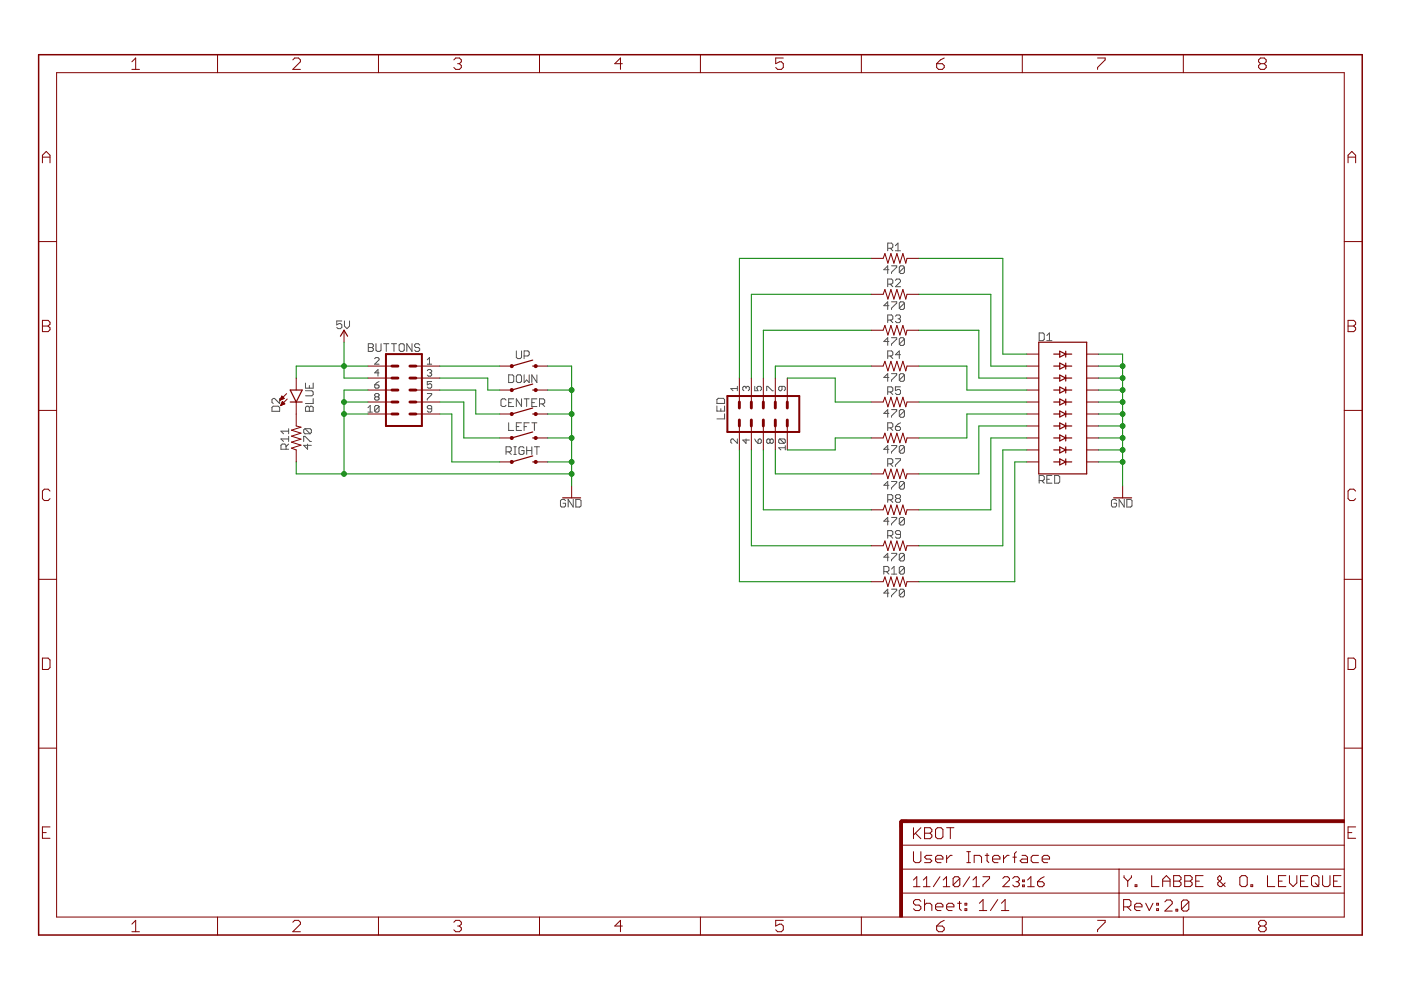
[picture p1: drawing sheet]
<svg xmlns="http://www.w3.org/2000/svg" width="297mm" height="210mm" viewBox="0 0 297 210" stroke-linecap="round" stroke-linejoin="round" font-family="sans-serif">
<g fill="none" stroke="#505050" stroke-width=".21">
<path d="M188.2 52.6h.8l.3-.2v-.6l-.3-.3h-.8v1.7M188.5 57.2h-1.1l.8-.8v1.6M188.7 52.6l.6 .6M189 56.4h1.1v.2l-1.1 1.1v.3M189.8 52.1l.6-.6v1.7M189.8 53.2h1.1M189.8 59.4l.3-.2h.6l.2 .2v.3l-1.1 1.1h1.1M191.7 56.6l-.2-.2h-.6l-.2 .2v1.1M191.7 56.6v1.1l-.2 .3h-.6l-.2-.3M191.7 56.6l-1 1.1M72.5 68.1h-1.1v.8l.5-.3h.3l.3 .3v.5l-.3 .3h-.5l-.3-.3M73 68.1v1l.6 .6 .5-.6v-1"/>
<path d="M78.1 72.9h.8l.3 .3v.2l-.3 .3 .3 .3v.2l-.3 .3h-.8zM78.1 73.7h.8M79.4 76.1l.3-.3h.4l.3 .3v.2l-1 .9h1M79.7 72.9v1.3l.3 .3h.5l.3-.3v-1.3M80.4 79.1h-1l.7-.7v1.4M81.3 72.9h1.1M81.9 72.9v1.6M83 72.9h1.1M83.5 72.9v1.6M84.9 72.9h.5l.3 .3v1l-.3 .3h-.5l-.3-.3v-1zM87.4 72.9v1.6l-1.1-1.6v1.6M89 73.2l-.3-.3h-.5l-.3 .3v.2l.3 .3h.5l.3 .3v.2l-.3 .3h-.5l-.3-.3"/>
<path d="M90.6 77.2h.9M90.6 78.6l.2-.2h.5l.2 .2-.2 .5M90.6 76.3l.5-.5v1.4M91.1 79.1h.2M91.3 79.1l.2 .2-.2 .5h-.5l-.2-.3M107.8 79.5h.9l.2 .3v1l-.2 .3h-.9zM109.5 74.4v1.4l.2 .2h.6l.3-.2v-1.4M109.7 79.5h.6l.3 .3v1l-.3 .3h-.6l-.2-.3v-1zM111.1 75.5h.8l.3-.3v-.5l-.3-.3h-.8v1.6M111.1 79.5v1.6l.6-.5 .5 .5v-1.6M113.8 79.5v1.6l-1-1.6v1.6M188.2 60.2h.8l.3-.2v-.6l-.3-.2h-.8v1.6"/>
<path d="M188.2 67.9h.8l.3-.3v-.5l-.3-.3h-.8v1.6M188.2 75.5h.8l.3-.3v-.5l-.3-.3h-.8v1.6M188.5 64.8h-1.1l.8-.8v1.6M188.5 72.4h-1.1l.8-.8v1.6M188.7 60.2l.6 .6M188.7 67.9l.6 .5M188.7 75.5l.6 .5M189 64h1.1v.3l-1.1 1v.3M189 71.6h1.1v.3l-1.1 1.1v.2M189 79.2h1.1v.3l-1.1 1.1v.3M189.8 67.1l.3-.3h.6l.2 .3v.2l-.2 .3M190.4 67.6h.3"/>
<path d="M190.7 67.6l.2 .3v.2l-.2 .3h-.6l-.3-.3M190.9 75.2h-1.1l.9-.8v1.6M191.7 64.3l-.2-.3h-.6l-.2 .3v1M191.7 71.9l-.2-.3h-.6l-.2 .3v1.1M191.7 79.5l-.2-.3h-.6l-.2 .3v1.1M191.7 64.3v1l-.2 .3h-.6l-.2-.3M191.7 71.9v1.1l-.2 .2h-.6l-.2-.2M191.7 79.5v1.1l-.2 .3h-.6l-.2-.3M191.7 64.3l-1 1M191.7 71.9l-1 1.1M191.7 79.5l-1 1.1M220.3 70.6h.8l.3 .3v1l-.3 .3h-.8z"/>
<path d="M222 72.2h1M222 71.1l.5-.5v1.6M57.7 86.4l.2-.3h1.1l.3 .3v.8h-1.6zM59.3 84.5v1.1l-1.1-1.1h-.3l-.2 .3v.5l.2 .3M60.6 95.2v-.8l-.2-.3h-.6l-.2 .3v.8h1.6M61.2 93.1h-1.6l.5 .5M61.2 94.1l-.6 .6M61.2 90.9v1.1M61.2 92.5v1.1M61.2 91.4h-1.6l.5 .6M64.4 93.6v-1.1h.3l1 1.1h.3M64.7 90.9l-.3 .3v.5l.3 .3h1"/>
<path d="M64.7 90.9h1l.3 .3v.5l-.3 .3M64.7 90.9l1 1.1M64.8 86.4l.2-.3h.3l.3 .3 .2-.3h.3l.3 .3v.8h-1.6zM64.8 81.2v1.1h1.6v-1.1M64.8 82.8h1.3l.3 .3v.6l-.3 .2h-1.3M65.2 94.1v1.1l-.8-.8h1.6M65.6 81.7v.6M65.6 86.4v.8M66.4 84.5v1.1h-1.6M78 86.4l.5-.4v1.4M78 87.4h1M79.4 81.6h.7l.3 .5-.3 .2h-.4l-.3-.2z"/>
<path d="M79.7 84.1l-.3-.2 .3-.5h.4l.3 .3-.3 .4M79.7 84.1l-.3 .3 .3 .4h.4l.3-.2-.3-.5M79.7 84.1h.4M80.4 86.2v.9l-.3 .3h-.4l-.3-.3M80.4 86.2l-.3-.2h-.4l-.3 .2v.9M80.4 86.2l-1 .9M80.4 80.9l-1 .7M90.6 83.4h.9v.3l-.9 .9v.2M91.5 80.9h-.9v.7l.7-.2 .2 .2v.5l-.2 .2h-.5l-.2-.2M91.5 86.7h-.7l-.2-.3 .2-.4h.5l.2 .2v.9l-.2 .3h-.5l-.2-.3M107.3 84.8l-.3-.2h-.5l-.3 .2v1.1l.3 .3h.5l.3-.3M107.3 95.8h.8l.3-.3v-.5l-.3-.3h-.8v1.7"/>
<path d="M107.8 89.6v1.7h1.1M107.8 85.4h.6M107.8 95.8l.6 .6M108.9 84.6h-1.1v1.6h1.1M108.9 94.7h.6M108.9 96.4h.6M109.2 94.7v1.7M109.5 90.4h.5M110.6 89.6h-1.1v1.7h1.1M110.6 84.6v1.6l-1.1-1.6v1.6M111.1 95l-.3-.3h-.5l-.3 .3v1.1l.3 .3h.5l.3-.3v-.6h-.5M111.1 90.4h.6"/>
<path d="M111.1 84.6h1.1M111.7 84.6v1.6M111.7 95.5h1.1M111.7 94.7v1.7M112.2 89.6h-1.1v1.7M112.8 89.6h1M112.8 94.7v1.7M112.8 85.4h.5M113.3 89.6v1.7M113.3 94.7h1.1M113.8 84.6h-1v1.6h1M113.8 94.7v1.7"/>
<path d="M114.4 85.6h.8l.3-.2v-.6l-.3-.2h-.8v1.6M114.9 85.6l.6 .6M152 84.7l.3-.2h1.1l.2 .2v.8h-1.6zM152 86.1v1.1h1.6v-1.1M152.8 86.6v.6M153.6 87.7v1.1h-1.6M156.3 93.1v.9l-.9-.9-.5 .2v.5l.3 .2M156.3 81.9v.9M156.3 82.4h-1.4l.5 .4M158.2 93.1v.9l-.7-.7h1.4M158.2 82.1v.3M158.2 82.1l-.3-.2-.4 .2v.5l.2 .2"/>
<path d="M158.2 82.1l.2-.2 .5 .2v.5l-.3 .2M160 81.9v.9h.7l-.2-.4 .2-.5h.5l.2 .2v.5l-.2 .2M160 93.1l.7 .9M160.7 93.3l.5-.2 .2 .2v.5l-.2 .2h-.5zM162.6 82.8v-.9h.2l.9 .9h.3M163.3 93.3l-.3-.2-.4 .2v.5l.2 .2 .5-.2M163.3 93.3l.2-.2 .5 .2v.5l-.3 .2-.4-.2M163.3 93.3v.5M165.3 93.1h1l.2 .2v.5l-.2 .2M165.3 93.1l-.2 .2v.5l.2 .2h1M165.3 93.1l1 .9M165.8 81.9v.7l-.2 .2-.5-.2v-.5l.2-.2h1l.2 .2v.5l-.2 .2"/>
<path d="M166.5 94.9h-1.4l.5 .5M166.5 94.5v.9M188.2 83.1h.8l.3-.3v-.5l-.3-.3h-.8v1.7M188.2 90.7h.8l.3-.3v-.5l-.3-.3h-.8v1.7M188.2 98.3h.8l.3-.2v-.6l-.3-.2h-.8v1.6M188.5 80h-1.1l.8-.8v1.7M188.5 87.7h-1.1l.8-.9v1.7M188.5 95.3h-1.1l.8-.8v1.6M188.7 83.1l.6 .6M188.7 90.7l.6 .6M188.7 98.3l.6 .6M189 86.8h1.1v.3l-1.1 1.1v.3"/>
<path d="M189 94.5h1.1v.2l-1.1 1.1v.3M189.8 90.4h.9l.2 .3v.3l-.2 .3h-.6l-.3-.3zM189.8 97.3h1.1v.2l-1.1 1.1v.3M190.9 82h-1.1v.8l.6-.2h.3l.2 .2v.6l-.2 .3h-.6l-.3-.3M190.9 89.6l-1.1 .8M191.7 87.1l-.2-.3h-.6l-.2 .3v1.1M191.7 94.7l-.2-.2h-.6l-.2 .2v1.1M191.7 87.1v1.1l-.2 .3h-.6l-.2-.3M191.7 94.7v1.1l-.2 .3h-.6l-.2-.3M191.7 87.1l-1 1.1M191.7 94.7l-1 1.1M119.9 106.2l-.3-.3h-.5l-.3 .3v1.1l.3 .2h.5l.3-.2v-.6h-.5"/>
<path d="M121.5 105.9v1.6l-1-1.6v1.6M122.1 105.9h.8l.3 .3v1.1l-.3 .2h-.8zM188.2 106h.8l.3-.3v-.6l-.3-.2h-.8v1.6M188.2 113.6h.8l.3-.3v-.5l-.3-.3h-.8v1.6M188.5 102.9h-1.1l.8-.8v1.6M188.5 110.5h-1.1l.8-.8v1.6M188.5 118.1h-1.1l.8-.8v1.6M188.7 106l.6 .5M188.7 113.6l.6 .5M189 102.1h1.1v.2l-1.1 1.1v.3M189 109.7h1.1v.3l-1.1 1.1v.2M189 117.3h1.1v.3l-1.1 1.1v.2"/>
<path d="M190.1 105.7l-.3-.3v-.3l.3-.2h.6l.2 .2v.3l-.2 .3M190.1 105.7l-.3 .3v.2l.3 .3h.6l.2-.3v-.2l-.2-.3M190.1 105.7h.6M190.9 113.3h-.8l-.3-.3v-.2l.3-.3h.6l.2 .3v1.1l-.2 .2h-.6l-.3-.2M191.7 102.3l-.2-.2h-.6l-.2 .2v1.1M191.7 110l-.2-.3h-.6l-.2 .3v1.1M191.7 117.6l-.2-.3h-.6l-.2 .3v1.1M191.7 102.3v1.1l-.2 .3h-.6l-.2-.3M191.7 110v1.1l-.2 .2h-.6l-.2-.2M191.7 117.6v1.1l-.2 .2h-.6l-.2-.2M191.7 102.3l-1 1.1M191.7 110l-1 1.1"/>
<path d="M191.7 117.6l-1 1.1M220.3 101.9h.8l.3-.3v-.5l-.3-.3h-.8v1.6M220.9 101.9l.5 .5M222 101.6h.5M223 100.8h-1v1.6h1M223.6 100.8h.8l.3 .3v1.1l-.3 .2h-.8zM236.7 106.2l-.2-.3h-.6l-.3 .3v1.1l.3 .2h.6l.2-.2v-.6h-.5M238.4 105.9v1.6l-1.1-1.6v1.6M238.9 105.9h.8l.3 .3v1.1l-.3 .2h-.8zM187.4 121.2h.8l.3-.3v-.5l-.3-.3h-.8v1.6M187.9 121.2l.6 .5M188.5 125.8h-1.1l.8-.9v1.7"/>
<path d="M189 124.9h1.1v.3l-1.1 1.1v.3M189 120.6l.6-.5v1.6M189 121.7h1.1M191.7 120.4l-.2-.3h-.6l-.2 .3v1.1M191.7 125.2l-.2-.3h-.6l-.2 .3v1.1M191.7 120.4v1.1l-.2 .2h-.6l-.2-.2M191.7 125.2v1.1l-.2 .3h-.6l-.2-.3M191.7 125.2l-1 1.1M191.7 120.4l-1 1.1"/>
</g>
<g fill="#800000" stroke="#800000" stroke-width=".21">
<path d="M190.8 174.1h.5v20.3h-.5z"/>
<path d="M191 173.8h94v.6h-94z"/>
</g>
<g fill="none" stroke="#800000" stroke-width=".21">
<path d="M12 15.4h273v179h-273zM28 13.1l.8-.8v2.4M28 14.7h1.6M46.1 11.6v3.8M62.1 12.7l.4-.4h.8l.4 .4v.4l-1.6 1.6h1.6M80.2 11.6v3.8M96.2 12.7l.4-.4h.8l.4 .4v.4l-.4 .4M97 13.5h.4M97.4 13.5l.4 .4v.4l-.4 .4h-.8l-.4-.4M114.4 11.6v3.8M132 13.5h-1.7l1.3-1.2v2.4M148.5 11.6v3.8"/>
<path d="M166.1 12.3h-1.6v1.2l.8-.4h.4l.4 .4v.8l-.4 .4h-.8l-.4-.4M182.6 11.6v3.8M198.6 13.5h1.2l.4 .4v.4l-.4 .4h-.8l-.4-.4zM200.2 12.3l-.8 .4-.8 .8M216.7 11.6v3.8M232.7 12.3h1.6v.4l-1.6 1.6v.4M250.9 11.6v3.8M267.3 13.5l-.5-.4v-.4l.5-.4h.8l.4 .4v.4l-.4 .4M267.3 13.5l-.5 .4v.4l.5 .4h.8l.4-.4v-.4l-.4-.4M267.3 13.5h.8M9 34.5v-1.6l.8-.8 .8 .8v1.6M9 33.3h1.6"/>
<path d="M285.8 33.3h1.6M285.8 34.5v-1.6l.8-.8 .8 .8v1.6M8.2 51.2h3.8M184.7 54.8h2.5l.4-1 .7 2 .6-2 .6 2 .7-2 .6 2 .6-2 .6 2 .3-1h2.5M285 51.2h3.8M9 67.9h1.2l.4 .4v.4l-.4 .4 .4 .4v.4l-.4 .4h-1.2zM9 69.1h1.2M72.9 70v2.6M78 77.6h5.1M88.2 77.6h5.1M106 77.6h2.5M113.6 77.6h2.5"/>
<path d="M184.7 77.6h2.5l.4-1 .7 2 .6-2 .6 2 .7-2 .6 2 .6-2 .6 2 .3-1h2.5M184.7 62.4h2.5l.4-1 .7 2 .6-2 .6 2 .7-2 .6 2 .6-2 .6 2 .3-1h2.5M184.7 70h2.5l.4-1 .7 2 .6-2 .6 2 .7-2 .6 2 .6-2 .6 2 .3-1h2.5M217.7 77.6h2.5M217.7 75.1h2.5M230.4 77.6h2.5M230.4 75.1h2.5M285.8 67.9h1.2l.4 .4v.4l-.4 .4 .4 .4v.4l-.4 .4h-1.2zM285.8 69.1h1.2M8.2 87h3.8M59.4 84.8h.1M59.4 84.7h.4"/>
<path d="M59.5 84.6h.6M59.5 86h.1M59.5 84.4h.7M59.5 85.9h.3M59.6 84.3h.5M59.6 85.8h.4M59.6 84.2h.4M59.6 85.6h.7M59.7 85.5h.6M59.7 84.1h.1M59.8 84l.5 .5-.9 .4zM59.8 85.4h.4"/>
<path d="M59.8 85.3h.2M59.9 85.2h.1M59.9 85.1l.5 .5-.9 .4zM60.8 83.5l-1.4 1.4M60.9 84.6l-1.4 1.4M62.8 80.2v2.5M62.8 85.2v5.1l1 .3-2 .6 2 .6-2 .7 2 .6-2 .6 2 .7-2 .6 1 .4v2.5M78 87.8h5.1M78 85.2h5.1M78 82.7h5.1M78 80.2h5.1M88.2 87.8h5.1"/>
<path d="M88.2 85.2h5.1M88.2 82.7h5.1M88.2 80.2h5.1M106 87.8h2.5M106 82.7h2.5M106 92.9h2.5M106 97.9h2.5M113.6 87.8h2.5M113.6 82.7h2.5M113.6 92.9h2.5M113.6 97.9h2.5M156.8 80.2v5"/>
<path d="M156.8 90.3v5.1M159.3 80.2v5M159.3 90.3v5.1M161.8 80.2v5M161.8 90.3v5.1M164.4 80.2v5M164.4 90.3v5.1M166.9 80.2v5M166.9 90.3v5.1M184.7 85.2h2.5l.4-1 .7 2.1 .6-2.1 .6 2.1 .7-2.1 .6 2.1 .6-2.1 .6 2.1 .3-1.1h2.5M184.7 92.9h2.5l.4-1.1 .7 2.1 .6-2.1 .6 2.1 .7-2.1 .6 2.1 .6-2.1 .6 2.1 .3-1h2.5M217.7 87.8h2.5"/>
<path d="M217.7 85.2h2.5M217.7 82.7h2.5M217.7 80.2h2.5M217.7 90.3h2.5M217.7 92.9h2.5M217.7 95.4h2.5M217.7 97.9h2.5M230.4 87.8h2.5M230.4 85.2h2.5M230.4 82.7h2.5M230.4 80.2h2.5M230.4 90.3h2.5"/>
<path d="M230.4 92.9h2.5M230.4 95.4h2.5M230.4 97.9h2.5M285 87h3.8M10.6 104.1l-.4-.4h-.8l-.4 .4v1.6l.4 .4h.8l.4-.4M121.2 103v2.6M184.7 100.5h2.5l.4-1 .7 2 .6-2 .6 2 .7-2 .6 2 .6-2 .6 2 .3-1h2.5M184.7 108.1h2.5l.4-1 .7 2 .6-2 .6 2 .7-2 .6 2 .6-2 .6 2 .3-1h2.5M184.7 115.7h2.5l.4-1 .7 2 .6-2 .6 2 .7-2 .6 2 .6-2 .6 2 .3-1h2.5M238 103v2.6M287.4 104.1l-.4-.4h-.8l-.4 .4v1.6l.4 .4h.8l.4-.4M8.2 122.8h3.8"/>
<path d="M9 139.5h1.2l.4 .4v1.6l-.4 .4h-1.2zM184.7 123.3h2.5l.4-1 .7 2.1 .6-2.1 .6 2.1 .7-2.1 .6 2.1 .6-2.1 .6 2.1 .3-1.1h2.5M285 122.8h3.8M285.8 139.5h1.2l.4 .4v1.6l-.4 .4h-1.2zM8.2 158.6h3.8M285 158.6h3.8M9 176.5h.8M10.6 175.3h-1.6v2.4h1.6M191.1 179.2h93.9M193.7 175.5v2.3M194.1 176.7l1.1 1.1M195.2 175.5l-1.5 1.6"/>
<path d="M196 175.5h1.2l.4 .4v.4l-.4 .4 .4 .4v.3l-.4 .4h-1.2zM196 176.7h1.2M198.4 175.9l.4-.4h.7l.4 .4v1.5l-.4 .4h-.7l-.4-.4zM200.7 175.5h1.5M201.5 175.5v2.3M285.8 176.5h.8M287.4 175.3h-1.6v2.4h1.6M28 195.9l.8-.8v2.4M28 197.5h1.6M46.1 194.4v3.8M62.1 195.5l.4-.4h.8l.4 .4v.4l-1.6 1.6h1.6M80.2 194.4v3.8"/>
<path d="M96.2 195.5l.4-.4h.8l.4 .4v.4l-.4 .4M97 196.3h.4M97.4 196.3l.4 .4v.4l-.4 .4h-.8l-.4-.4M114.4 194.4v3.8M132 196.3h-1.7l1.3-1.2v2.4M148.5 194.4v3.8M166.1 195.1h-1.6v1.2l.8-.4h.4l.4 .4v.8l-.4 .4h-.8l-.4-.4M182.6 194.4v3.8M191.1 189.4h93.9M191.1 184.3h93.9M193.7 180.6v1.9l.4 .4h.8l.3-.4v-1.9M193.7 186.6l.7-.7v2.1"/>
<path d="M193.7 188h1.4M195.2 191.1l-.3-.4h-.8l-.4 .4v.4l.4 .4h.8l.3 .4v.4l-.3 .4h-.8l-.4-.4M195.8 188h1.4M195.8 186.6l.7-.7v2.1M196 191.9l.4-.4h.8l.4 .4v1.2M196 190.7v2.4M197.6 181.4h-1.2l-.4 .3 .4 .4h.8l.4 .4-.4 .4h-1.2M198.4 182.1h1.5v-.4l-.4-.3h-.7l-.4 .3v.8l.4 .4h.7M198.4 192.3h1.5v-.4l-.4-.4h-.7l-.4 .4v.8l.4 .4h.7M198.6 196.3h1.2l.4 .4v.4l-.4 .4h-.8l-.4-.4zM199.3 185.9l-1.4 2.1M200 186.6l.7-.7v2.1"/>
<path d="M200 188h1.4M200.2 195.1l-.8 .4-.8 .8M200.7 181.4v1.5M200.7 192.3h1.5v-.4l-.3-.4h-.8l-.4 .4v.8l.4 .4h.8M201.9 181.4h-.4l-.8 .7M203 191.5h.8M203.4 191.1v1.6l.4 .4M203.5 186.2v1.4l-.4 .4h-.7l-.3-.4M203.5 186.2l-.4-.3h-.7l-.3 .3v1.4M203.5 186.2l-1.4 1.4M204.6 192.7h.4v.4h-.4zM204.6 191.5h.4v.4h-.4z"/>
<path d="M205 182.9h.8M205 180.6h.8M205.4 180.6v2.3M205.6 185.9l-1.4 2.1M206.3 188h1.4M206.3 186.6l.7-.7v2.1M206.5 182.9v-1.5h1.2l.4 .3v1.2M207.6 191.5l.8-.8v2.4M207.6 193.1h1.6M208.4 185.9h1.4v.3l-1.4 1.4v.4M208.9 181.4h.8M209.3 181v1.5l.4 .4"/>
<path d="M210.4 182.1h1.6v-.4l-.4-.3h-.8l-.4 .3v.8l.4 .4h.8M211.5 190.7l-1.5 2.4M212.3 193.1h1.6M212.3 191.5l.8-.8v2.4M212.6 186.2l.4-.3h.7l.3 .3v.4l-1.4 1.4h1.4M212.8 181.4v1.5M214 181.4h-.4l-.8 .7M214.7 186.2l.4-.3h.7l.3 .3v.4l-.3 .3M214.7 181.7h.8M215.4 186.9h.4M215.5 180.6l-.4 .4v1.9M215.8 186.9l.3 .4v.3l-.3 .4h-.7l-.4-.4"/>
<path d="M216.7 181.4h.7l.4 .3v1.2h-1.1l-.4-.4 .4-.4h1.1M216.7 194.4v3.8M216.8 187.6h.4v.4h-.4zM216.8 186.6h.4v.3h-.4zM217.9 188h1.4M217.9 186.6l.7-.7v2.1M220 186.9h1l.4 .4v.3l-.4 .4h-.7l-.3-.4zM220.2 181.4h-1.2l-.4 .3v.8l.4 .4h1.2M221 182.1h1.5v-.4l-.4-.3h-.7l-.4 .3v.8l.4 .4h.7M221.4 185.9l-.7 .3-.7 .7M232.7 195.1h1.6v.4l-1.6 1.6v.4M237.3 184.3v10.2"/>
<path d="M238.2 192.3h1.2l.4-.4v-.8l-.4-.4h-1.2v2.4M238.3 185.7v.3l.8 .8M239 192.3l.8 .8M239.1 186.8v1.2M239.9 185.7v.3l-.8 .8M240.6 192.3h1.5v-.4l-.4-.4h-.7l-.4 .4v.8l.4 .4h.7M240.7 187.6h.3v.4h-.3zM242.9 191.5l.8 1.6 .8-1.6M244.2 185.7v2.3h1.5M245.2 192.7h.4v.4h-.4zM245.2 191.5h.4v.4h-.4zM246.5 188v-1.6l.8-.7 .8 .7v1.6"/>
<path d="M246.5 186.8h1.6M247 191.2l.4-.4h.8l.3 .4v.4l-1.5 1.6h1.5M248.8 185.7h1.2l.4 .3v.4l-.4 .4 .4 .4v.4l-.4 .4h-1.2zM248.8 186.8h1.2M249.3 192.8h.4v.4h-.4zM250.9 194.4v3.8M251.2 185.7h1.1l.5 .3v.4l-.5 .4 .5 .4v.4l-.5 .4h-1.1zM251.2 186.8h1.1M252.1 191.2v1.6l-.4 .4h-.8l-.4-.4M252.1 191.2l-.4-.4h-.8l-.4 .4v1.6M252.1 191.2l-1.6 1.6M253.5 186.8h.8"/>
<path d="M255.1 185.7h-1.6v2.3h1.6M259.8 187.2l-.8 .8h-.4l-.4-.4v-.4l.8-.8v-.4l-.4-.3-.4 .3v.4l1.6 1.6M262.9 186l.4-.3h.8l.3 .3v1.6l-.3 .4h-.8l-.4-.4zM265.2 187.6h.4v.4h-.4zM267.3 196.3l-.5 .4v.4l.5 .4h.8l.4-.4v-.4l-.4-.4M267.3 196.3l-.5-.4v-.4l.5-.4h.8l.4 .4v.4l-.4 .4M267.3 196.3h.8M268.7 185.7v2.3h1.6M271.1 186.8h.7M272.6 185.7h-1.5v2.3h1.5M273.4 185.7v1.5l.8 .8 .8-.8v-1.5M275.7 186.8h.8"/>
<path d="M277.3 185.7h-1.6v2.3h1.6M278.1 186l.4-.3h.8l.3 .3v1.6l-.3 .4h-.8l-.4-.4zM278.8 187.2l.8 .8M280.4 185.7v1.9l.4 .4h.8l.4-.4v-1.9M282.7 186.8h.8M284.3 185.7h-1.6v2.3h1.6"/>
</g>
<g fill="none" stroke="#800000" stroke-width=".61">
<path d="M83.1 77.6h1.3M86.9 77.6h1.3M83.1 82.7h1.3M83.1 85.2h1.3M83.1 87.8h1.3M83.1 80.2h1.3M86.9 82.7h1.3M86.9 85.2h1.3M86.9 87.8h1.3M86.9 80.2h1.3M156.8 85.2v1.3M156.8 89v1.3"/>
<path d="M159.3 85.2v1.3M159.3 89v1.3M161.8 85.2v1.3M161.8 89v1.3M164.4 85.2v1.3M164.4 89v1.3M166.9 85.2v1.3M166.9 89v1.3M192.3 174.1h-1.2v1.3"/>
</g>
<path d="M8.2 11.6h280.6v186.6h-280.6z" fill="none" stroke="#800000" stroke-width=".32"/>
<path d="M81.8 75.1h7.7v15.2h-7.7zM154.2 84h15.3v7.6h-15.3z" fill="none" stroke="#800000" stroke-width=".42"/>
<g fill="none" stroke="#800000" stroke-width=".25">
<path d="M72.2 71.3l.7-1.3 .8 1.3M112.9 77.6h.7M112.9 76.3l-4.4 1.3M220.2 72.6h10.2v27.9h-10.2zM223.4 75.1h1.3M223.4 77.6h1.3M224.7 74.5l1.3 .6-1.3 .6zM224.7 77l1.3 .6-1.3 .7zM224.7 79.5l1.3 .7-1.3 .6zM226 74.5v1.2M226 77v1.3M226 79.5v1.3"/>
<path d="M226 75.1h1.2M226 77.6h1.2M61.5 82.7h2.6l-1.3 2.5zM61.5 85.2h2.6M112.9 97.9h.7M112.9 82.7h.7M112.9 87.8h.7M112.9 92.9h.7M112.9 81.4l-4.4 1.3M112.9 86.5l-4.4 1.3M112.9 91.6l-4.4 1.3M112.9 96.7l-4.4 1.2"/>
<path d="M223.4 97.9h1.3M223.4 80.2h1.3M223.4 82.7h1.3M223.4 85.2h1.3M223.4 87.8h1.3M223.4 95.4h1.3M223.4 90.3h1.3M223.4 92.9h1.3M224.7 82.1l1.3 .6-1.3 .6zM224.7 84.6l1.3 .6-1.3 .7zM224.7 87.1l1.3 .7-1.3 .6zM224.7 89.7l1.3 .6-1.3 .7z"/>
<path d="M224.7 92.2l1.3 .7-1.3 .6zM224.7 94.8l1.3 .6-1.3 .6zM224.7 97.3l1.3 .6-1.3 .7zM226 82.1v1.2M226 84.6v1.3M226 87.1v1.3M226 89.7v1.3M226 92.2v1.3M226 94.8v1.2M226 97.3v1.3M226 97.9h1.2M226 80.2h1.2"/>
<path d="M226 82.7h1.2M226 85.2h1.2M226 87.8h1.2M226 95.4h1.2M226 90.3h1.2M226 92.9h1.2M119.3 105.6h3.8M236.1 105.6h3.8"/>
</g>
<g fill="#800000" stroke="#800000" stroke-width=".21">
<circle cx="108.5" cy="77.6" r=".32"/>
<circle cx="113.6" cy="77.6" r=".32"/>
<circle cx="108.5" cy="82.7" r=".32"/>
<circle cx="113.6" cy="82.7" r=".32"/>
<circle cx="108.5" cy="87.8" r=".32"/>
<circle cx="113.6" cy="87.8" r=".32"/>
<circle cx="108.5" cy="92.9" r=".32"/>
<circle cx="113.6" cy="92.9" r=".32"/>
<circle cx="108.5" cy="97.9" r=".32"/>
<circle cx="113.6" cy="97.9" r=".32"/>
</g>
<g fill="none" stroke="#008000" stroke-width=".21">
<path d="M184.7 54.8h-27.9v25.4M194.8 54.8h17.8v20.3h5.1M72.9 72.6v7.6h5.1M78 77.6h-15.2v2.6M93.3 77.6h12.7M116.1 77.6h5.1v25.4M184.7 77.6h-20.3v2.6M184.7 62.4h-25.4v17.8M184.7 70h-22.9v10.2M194.8 77.6h10.2v5.1h12.7M194.8 62.4h15.3v15.2h7.6M194.8 70h12.7v10.2h10.2"/>
<path d="M232.9 77.6h5.1M232.9 75.1h5.1v27.9M62.8 97.9v2.6h58.4M72.9 87.8h5.1M72.9 85.2h5.1M78 82.7h-5.1v17.8M93.3 82.7h7.6v5.1h5.1M93.3 80.2h10.1v2.5h2.6M93.3 87.8h2.5v10.1h10.2M93.3 85.2h5v7.7h7.7M116.1 82.7h5.1M116.1 87.8h5.1"/>
<path d="M116.1 92.9h5.1M116.1 97.9h5.1M156.8 95.4v27.9h27.9M159.3 95.4v20.3h25.4M161.8 95.4v12.7h22.9M164.4 95.4v5.1h20.3M166.9 80.2h10.2v5h7.6M184.7 92.9h-7.6v2.5h-10.2M194.8 85.2h22.9M217.7 87.8h-12.7v5.1h-10.2M217.7 92.9h-7.6v15.2h-15.3M217.7 97.9h-2.5v25.4h-20.4"/>
<path d="M217.7 90.3h-10.2v10.2h-12.7M217.7 95.4h-5.1v20.3h-17.8M232.9 82.7h5.1M232.9 87.8h5.1M232.9 92.9h5.1M232.9 97.9h5.1M232.9 85.2h5.1M232.9 80.2h5.1M232.9 90.3h5.1M232.9 95.4h5.1"/>
</g>
<g fill="#008000" stroke="#008000" stroke-width=".21">
<circle cx="121.2" cy="97.9" r=".51"/>
<circle cx="121.2" cy="92.9" r=".51"/>
<circle cx="121.2" cy="87.8" r=".51"/>
<circle cx="121.2" cy="82.7" r=".51"/>
<circle cx="72.9" cy="85.2" r=".51"/>
<circle cx="72.9" cy="87.8" r=".51"/>
<circle cx="121.2" cy="100.5" r=".51"/>
<circle cx="72.9" cy="100.5" r=".51"/>
<circle cx="238" cy="97.9" r=".51"/>
<circle cx="238" cy="95.4" r=".51"/>
<circle cx="238" cy="92.9" r=".51"/>
<circle cx="238" cy="90.3" r=".51"/>
<circle cx="238" cy="87.8" r=".51"/>
<circle cx="238" cy="85.2" r=".51"/>
<circle cx="238" cy="82.7" r=".51"/>
<circle cx="238" cy="80.2" r=".51"/>
<circle cx="238" cy="77.6" r=".51"/>
<circle cx="72.9" cy="77.6" r=".51"/>
</g>
</svg>
